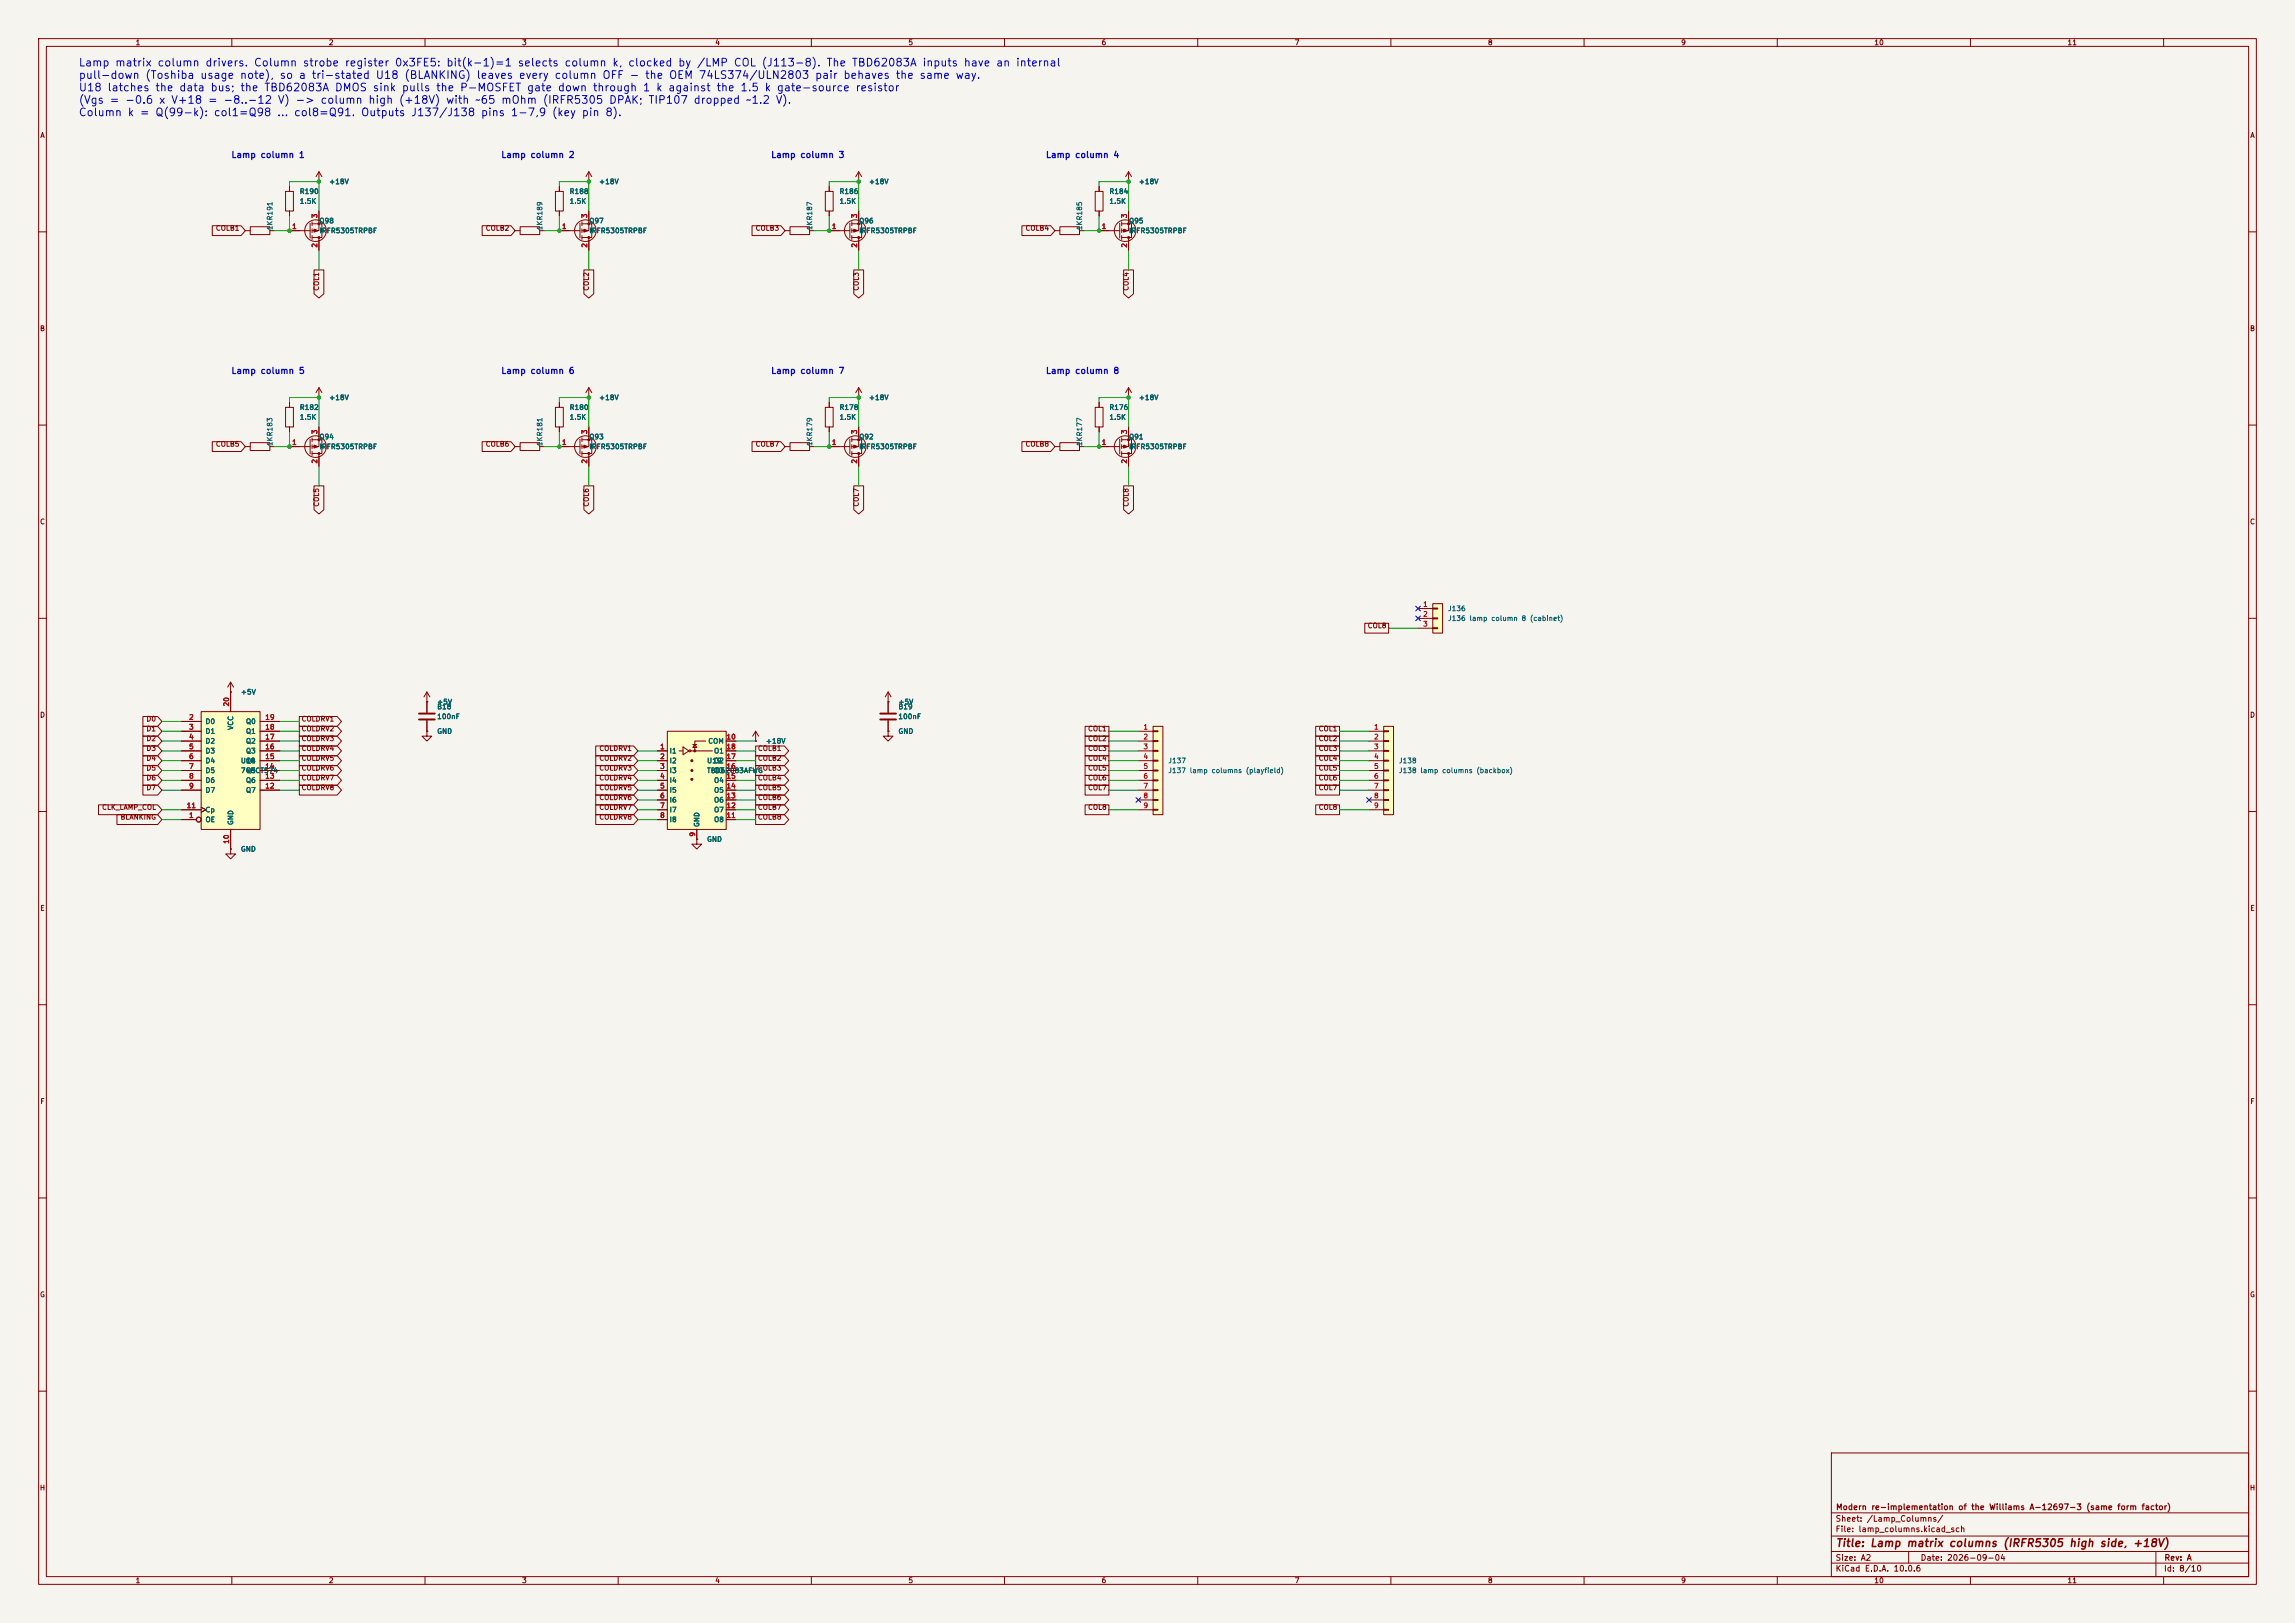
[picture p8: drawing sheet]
<svg xmlns="http://www.w3.org/2000/svg" width="594mm" height="420mm" viewBox="0 0 594 420" stroke-linecap="round" stroke-linejoin="round" font-family="sans-serif">
<defs><g id="words">
<g font-size="2" fill="#0000c2">
<text x="20.2" y="17.7">Lamp matrix column drivers. Column strobe register 0x3FE5: bit(k-1)=1 selects column k, clocked by /LMP COL (J113-8). The TBD62083A inputs have an internal</text>
<text x="20.2" y="20.9">pull-down (Toshiba usage note), so a tri-stated U18 (BLANKING) leaves every column OFF - the OEM 74LS374/ULN2803 pair behaves the same way.</text>
<text x="20.2" y="24.1">U18 latches the data bus; the TBD62083A DMOS sink pulls the P-MOSFET gate down through 1 k against the 1.5 k gate-source resistor</text>
<text x="20.2" y="27.3">(Vgs = -0.6 x V+18 = -8..-12 V) -&gt; column high (+18V) with ~65 mOhm (IRFR5305 DPAK; TIP107 dropped ~1.2 V).</text>
<text x="20.2" y="30.6">Column k = Q(99-k): col1=Q98 ... col8=Q91. Outputs J137/J138 pins 1-7,9 (key pin 8).</text>
</g>
<text font-size="2" fill="#840000" x="475" y="400.8">Title: Lamp matrix columns (IRFR5305 high side, +18V)</text>
<g font-size="1.6" fill="#0000c2">
<text x="59.7" y="41.3">Lamp column 1</text>
<text x="129.6" y="41.3">Lamp column 2</text>
<text x="199.4" y="41.3">Lamp column 3</text>
<text x="270.6" y="41.3">Lamp column 4</text>
<text x="59.7" y="97.1">Lamp column 5</text>
<text x="129.6" y="97.1">Lamp column 6</text>
<text x="199.4" y="97.1">Lamp column 7</text>
<text x="270.6" y="97.1">Lamp column 8</text>
</g>
<g font-size="1.5" fill="#840000">
<text x="475" y="394.1">Sheet: /Lamp_Columns/</text>
<text x="475.1" y="391.1">Modern re-implementation of the Williams A-12697-3 (same form factor)</text>
<text x="475" y="396.8">File: lamp_columns.kicad_sch</text>
<text x="475" y="407">KiCad E.D.A. 10.0.6</text>
<text x="475" y="404.2">Size: A2</text>
<text x="497" y="404.2">Date: 2026-09-04</text>
<text x="560" y="407">Id: 8/10</text>
<text x="560.1" y="404.2">Rev: A</text>
</g>
<g font-size="1.3" fill="#840000">
<text x="35" y="12">1</text>
<text x="85" y="12">2</text>
<text x="135" y="12">3</text>
<text x="185" y="12">4</text>
<text x="235" y="12">5</text>
<text x="285" y="12">6</text>
<text x="335" y="12">7</text>
<text x="385" y="12">8</text>
<text x="435" y="12">9</text>
<text x="485" y="12">10</text>
<text x="535" y="12">11</text>
<text x="10.3" y="36">A</text>
<text x="582.3" y="36">A</text>
<text x="55.7" y="60">COLB1</text>
<text x="125.6" y="60">COLB2</text>
<text x="195.4" y="60">COLB3</text>
<text x="265.3" y="60">COLB4</text>
<text x="82.9" y="75.4" transform="rotate(-90 82.9 75.4)">COL1</text>
<text x="152.7" y="75.4" transform="rotate(-90 152.7 75.4)">COL2</text>
<text x="222.6" y="75.4" transform="rotate(-90 222.6 75.4)">COL3</text>
<text x="292.4" y="75.4" transform="rotate(-90 292.4 75.4)">COL4</text>
<text x="10.2" y="86">B</text>
<text x="582.2" y="86">B</text>
<text x="55.7" y="115.9">COLB5</text>
<text x="125.6" y="115.9">COLB6</text>
<text x="195.4" y="115.9">COLB7</text>
<text x="265.3" y="115.9">COLB8</text>
<text x="82.9" y="131.3" transform="rotate(-90 82.9 131.3)">COL5</text>
<text x="152.7" y="131.3" transform="rotate(-90 152.7 131.3)">COL6</text>
<text x="222.6" y="131.3" transform="rotate(-90 222.6 131.3)">COL7</text>
<text x="292.4" y="131.3" transform="rotate(-90 292.4 131.3)">COL8</text>
<text x="10.2" y="136">C</text>
<text x="582.2" y="136">C</text>
<text x="353.9" y="162.9">COL8</text>
<text x="10.2" y="186">D</text>
<text x="582.2" y="186">D</text>
<text x="37.8" y="187">D0</text>
<text x="37.8" y="189.5">D1</text>
<text x="77.9" y="189.5">COLDRV2</text>
<text x="77.9" y="187">COLDRV1</text>
<text x="281.5" y="189.5">COL1</text>
<text x="341.2" y="189.5">COL1</text>
<text x="37.8" y="192.1">D2</text>
<text x="37.8" y="194.6">D3</text>
<text x="37.8" y="197.2">D4</text>
<text x="77.9" y="197.2">COLDRV5</text>
<text x="77.9" y="194.6">COLDRV4</text>
<text x="77.9" y="192.1">COLDRV3</text>
<text x="155" y="194.6">COLDRV1</text>
<text x="155" y="197.2">COLDRV2</text>
<text x="196" y="194.6">COLB1</text>
<text x="196" y="197.2">COLB2</text>
<text x="281.5" y="192.1">COL2</text>
<text x="281.5" y="194.6">COL3</text>
<text x="281.5" y="197.2">COL4</text>
<text x="341.2" y="192.1">COL2</text>
<text x="341.2" y="194.6">COL3</text>
<text x="341.2" y="197.2">COL4</text>
<text x="37.8" y="199.7">D5</text>
<text x="37.8" y="202.2">D6</text>
<text x="77.9" y="202.2">COLDRV7</text>
<text x="77.9" y="199.7">COLDRV6</text>
<text x="155" y="199.7">COLDRV3</text>
<text x="155" y="202.2">COLDRV4</text>
<text x="196" y="202.2">COLB4</text>
<text x="196" y="199.7">COLB3</text>
<text x="281.5" y="202.2">COL6</text>
<text x="281.5" y="199.7">COL5</text>
<text x="341.2" y="199.7">COL5</text>
<text x="341.2" y="202.2">COL6</text>
<text x="26.3" y="209.9">CLK_LAMP_COL</text>
<text x="37.8" y="204.8">D7</text>
<text x="77.9" y="204.8">COLDRV8</text>
<text x="155" y="204.8">COLDRV5</text>
<text x="155" y="207.3">COLDRV6</text>
<text x="155" y="209.9">COLDRV7</text>
<text x="196" y="204.8">COLB5</text>
<text x="196" y="207.3">COLB6</text>
<text x="196" y="209.9">COLB7</text>
<text x="281.5" y="209.9">COL8</text>
<text x="281.5" y="204.8">COL7</text>
<text x="341.2" y="204.8">COL7</text>
<text x="341.2" y="209.9">COL8</text>
<text x="31.1" y="212.4">BLANKING</text>
<text x="155" y="212.4">COLDRV8</text>
<text x="196" y="212.4">COLB8</text>
<text x="10.3" y="236">E</text>
<text x="582.3" y="236">E</text>
<text x="10.3" y="286">F</text>
<text x="582.3" y="286">F</text>
<text x="10.2" y="336">G</text>
<text x="582.2" y="336">G</text>
<text x="10.2" y="386">H</text>
<text x="582.2" y="386">H</text>
<text x="35" y="410">1</text>
<text x="85" y="410">2</text>
<text x="135" y="410">3</text>
<text x="185" y="410">4</text>
<text x="235" y="410">5</text>
<text x="285" y="410">6</text>
<text x="335" y="410">7</text>
<text x="385" y="410">8</text>
<text x="435" y="410">9</text>
<text x="485" y="410">10</text>
<text x="535" y="410">11</text>
</g>
<g font-size="1.3" fill="#006464">
<text x="85.1" y="48">+18V</text>
<text x="154.9" y="48">+18V</text>
<text x="224.8" y="48">+18V</text>
<text x="294.6" y="48">+18V</text>
<text x="77.5" y="50.5">R190</text>
<text x="77.5" y="53">1.5K</text>
<text x="147.3" y="50.5">R188</text>
<text x="147.3" y="53">1.5K</text>
<text x="217.2" y="50.5">R186</text>
<text x="217.2" y="53">1.5K</text>
<text x="287" y="50.5">R184</text>
<text x="287" y="53">1.5K</text>
<text x="70.8" y="59.7" transform="rotate(-90 70.8 59.7)">1KR191</text>
<text x="82.5" y="58.1">Q98</text>
<text x="140.7" y="59.7" transform="rotate(-90 140.7 59.7)">1KR189</text>
<text x="152.4" y="58.1">Q97</text>
<text x="210.5" y="59.7" transform="rotate(-90 210.5 59.7)">1KR187</text>
<text x="222.2" y="58.1">Q96</text>
<text x="280.4" y="59.7" transform="rotate(-90 280.4 59.7)">1KR185</text>
<text x="292.1" y="58.1">Q95</text>
<text x="82.5" y="60.7">IRFR5305TRPBF</text>
<text x="152.4" y="60.7">IRFR5305TRPBF</text>
<text x="222.2" y="60.7">IRFR5305TRPBF</text>
<text x="292.1" y="60.7">IRFR5305TRPBF</text>
<text x="77.5" y="106.4">R182</text>
<text x="85.1" y="103.8">+18V</text>
<text x="147.3" y="106.4">R180</text>
<text x="154.9" y="103.8">+18V</text>
<text x="217.2" y="106.4">R178</text>
<text x="224.8" y="103.8">+18V</text>
<text x="287" y="106.4">R176</text>
<text x="294.6" y="103.8">+18V</text>
<text x="77.5" y="108.9">1.5K</text>
<text x="82.5" y="114">Q94</text>
<text x="147.3" y="108.9">1.5K</text>
<text x="152.4" y="114">Q93</text>
<text x="217.2" y="108.9">1.5K</text>
<text x="222.2" y="114">Q92</text>
<text x="287" y="108.9">1.5K</text>
<text x="292.1" y="114">Q91</text>
<text x="70.8" y="115.6" transform="rotate(-90 70.8 115.6)">1KR183</text>
<text x="82.5" y="116.5">IRFR5305TRPBF</text>
<text x="140.7" y="115.6" transform="rotate(-90 140.7 115.6)">1KR181</text>
<text x="152.4" y="116.5">IRFR5305TRPBF</text>
<text x="210.5" y="115.6" transform="rotate(-90 210.5 115.6)">1KR179</text>
<text x="222.2" y="116.5">IRFR5305TRPBF</text>
<text x="280.4" y="115.6" transform="rotate(-90 280.4 115.6)">1KR177</text>
<text x="292.1" y="116.5">IRFR5305TRPBF</text>
<text x="374.6" y="158.4">J136</text>
<text x="374.6" y="161">J136 lamp column 8 (cabinet)</text>
<text x="62.2" y="180">+5V</text>
<text x="113" y="182.6">+5V</text>
<text x="113" y="183.8">B18</text>
<text x="232.4" y="183.8">B19</text>
<text x="232.4" y="182.6">+5V</text>
<text x="53.1" y="187.7">D0</text>
<text x="53.1" y="190.2">D1</text>
<text x="60.7" y="189" transform="rotate(-90 60.7 189)">VCC</text>
<text x="63.5" y="190.2">Q1</text>
<text x="63.5" y="187.7">Q0</text>
<text x="113" y="186.4">100nF</text>
<text x="113" y="190.2">GND</text>
<text x="232.4" y="190.2">GND</text>
<text x="232.4" y="186.4">100nF</text>
<text x="53.1" y="192.7">D2</text>
<text x="53.1" y="195.3">D3</text>
<text x="53.1" y="197.8">D4</text>
<text x="62.2" y="197.8">U18</text>
<text x="63.5" y="197.8">Q4</text>
<text x="63.5" y="195.3">Q3</text>
<text x="63.5" y="192.7">Q2</text>
<text x="173.2" y="195.3">I1</text>
<text x="173.2" y="197.8">I2</text>
<text x="182.9" y="197.8">U19</text>
<text x="183.2" y="192.7">COM</text>
<text x="184.7" y="197.8">O2</text>
<text x="184.7" y="195.3">O1</text>
<text x="198.1" y="192.7">+18V</text>
<text x="302.2" y="197.8">J137</text>
<text x="361.9" y="197.8">J138</text>
<text x="53.1" y="200.4">D5</text>
<text x="53.1" y="202.9">D6</text>
<text x="62.2" y="200.4">74HCT574</text>
<text x="63.5" y="202.9">Q6</text>
<text x="63.5" y="200.4">Q5</text>
<text x="173.2" y="200.4">I3</text>
<text x="173.2" y="202.9">I4</text>
<text x="182.9" y="200.4">TBD62083AFWG</text>
<text x="184.7" y="202.9">O4</text>
<text x="184.7" y="200.4">O3</text>
<text x="302.2" y="200.4">J137 lamp columns (playfield)</text>
<text x="361.9" y="200.4">J138 lamp columns (backbox)</text>
<text x="53.1" y="205.4">D7</text>
<text x="63.5" y="205.4">Q7</text>
<text x="173.2" y="205.4">I5</text>
<text x="173.2" y="208">I6</text>
<text x="184.7" y="208">O6</text>
<text x="184.7" y="205.4">O5</text>
<text x="53.1" y="213.1">OE</text>
<text x="53.1" y="210.5">Cp</text>
<text x="60.7" y="213.6" transform="rotate(-90 60.7 213.6)">GND</text>
<text x="173.2" y="210.5">I7</text>
<text x="173.2" y="213.1">I8</text>
<text x="181.3" y="214.1" transform="rotate(-90 181.3 214.1)">GND</text>
<text x="184.7" y="213.1">O8</text>
<text x="184.7" y="210.5">O7</text>
<text x="62.2" y="220.7">GND</text>
<text x="182.9" y="218.1">GND</text>
</g>
<g font-size="1.3" fill="#a90000">
<text x="75.5" y="59.6">1</text>
<text x="82.4" y="56.6" transform="rotate(-90 82.4 56.6)">3</text>
<text x="145.3" y="59.6">1</text>
<text x="152.3" y="56.6" transform="rotate(-90 152.3 56.6)">3</text>
<text x="215.2" y="59.6">1</text>
<text x="222.1" y="56.6" transform="rotate(-90 222.1 56.6)">3</text>
<text x="285" y="59.6">1</text>
<text x="292" y="56.6" transform="rotate(-90 292 56.6)">3</text>
<text x="82.4" y="64.2" transform="rotate(-90 82.4 64.2)">2</text>
<text x="152.3" y="64.2" transform="rotate(-90 152.3 64.2)">2</text>
<text x="222.1" y="64.2" transform="rotate(-90 222.1 64.2)">2</text>
<text x="292" y="64.2" transform="rotate(-90 292 64.2)">2</text>
<text x="82.4" y="112.5" transform="rotate(-90 82.4 112.5)">3</text>
<text x="152.3" y="112.5" transform="rotate(-90 152.3 112.5)">3</text>
<text x="222.1" y="112.5" transform="rotate(-90 222.1 112.5)">3</text>
<text x="292" y="112.5" transform="rotate(-90 292 112.5)">3</text>
<text x="75.5" y="115.4">1</text>
<text x="145.3" y="115.4">1</text>
<text x="215.2" y="115.4">1</text>
<text x="285" y="115.4">1</text>
<text x="82.4" y="120.1" transform="rotate(-90 82.4 120.1)">2</text>
<text x="152.3" y="120.1" transform="rotate(-90 152.3 120.1)">2</text>
<text x="222.1" y="120.1" transform="rotate(-90 222.1 120.1)">2</text>
<text x="292" y="120.1" transform="rotate(-90 292 120.1)">2</text>
<text x="368.2" y="157.3">1</text>
<text x="368.2" y="159.9">2</text>
<text x="368.2" y="162.4">3</text>
<text x="59.6" y="182.9" transform="rotate(-90 59.6 182.9)">20</text>
<text x="48.8" y="186.6">2</text>
<text x="48.8" y="189.1">3</text>
<text x="48.8" y="191.6">4</text>
<text x="68.5" y="191.6">17</text>
<text x="68.5" y="189.1">18</text>
<text x="68.5" y="186.6">19</text>
<text x="187.9" y="191.6">10</text>
<text x="295.8" y="189.1">1</text>
<text x="295.8" y="191.6">2</text>
<text x="355.5" y="189.1">1</text>
<text x="355.5" y="191.6">2</text>
<text x="48.8" y="194.2">5</text>
<text x="48.8" y="196.7">6</text>
<text x="68.5" y="196.7">15</text>
<text x="68.5" y="194.2">16</text>
<text x="170.7" y="194.2">1</text>
<text x="170.7" y="196.7">2</text>
<text x="187.9" y="196.7">17</text>
<text x="187.9" y="194.2">18</text>
<text x="295.8" y="194.2">3</text>
<text x="295.8" y="196.7">4</text>
<text x="355.5" y="194.2">3</text>
<text x="355.5" y="196.7">4</text>
<text x="48.8" y="199.3">7</text>
<text x="48.8" y="201.8">8</text>
<text x="68.5" y="201.8">13</text>
<text x="68.5" y="199.3">14</text>
<text x="170.7" y="199.3">3</text>
<text x="170.7" y="201.8">4</text>
<text x="187.9" y="201.8">15</text>
<text x="187.9" y="199.3">16</text>
<text x="295.8" y="199.3">5</text>
<text x="295.8" y="201.8">6</text>
<text x="355.5" y="199.3">5</text>
<text x="355.5" y="201.8">6</text>
<text x="48.2" y="209.4">11</text>
<text x="48.8" y="204.3">9</text>
<text x="68.5" y="204.3">12</text>
<text x="170.7" y="204.3">5</text>
<text x="170.7" y="206.9">6</text>
<text x="170.7" y="209.4">7</text>
<text x="187.9" y="209.4">12</text>
<text x="187.9" y="206.9">13</text>
<text x="187.9" y="204.3">14</text>
<text x="295.8" y="204.3">7</text>
<text x="295.8" y="206.9">8</text>
<text x="295.8" y="209.4">9</text>
<text x="355.5" y="204.3">7</text>
<text x="355.5" y="206.9">8</text>
<text x="355.5" y="209.4">9</text>
<text x="48.8" y="212">1</text>
<text x="170.7" y="212">8</text>
<text x="187.9" y="212">11</text>
<text x="59.6" y="218.5" transform="rotate(-90 59.6 218.5)">10</text>
<text x="180.2" y="216.6" transform="rotate(-90 180.2 216.6)">9</text>
</g>
</g></defs>
<path d="M0 0h594v420h-594z" fill="#f5f4ef" stroke="#f5f4ef" stroke-width=".26"/>
<g fill="none" stroke="#840000" stroke-width=".26">
<path d="M10 10h574v400h-574zM12 12h570v396h-570zM60 10v2M110 10v2M160 10v2M210 10v2M260 10v2M310 10v2M360 10v2M410 10v2M460 10v2M510 10v2"/>
<path d="M560 10v2M63.5 59.7h1.3M64.8 58.7h5v2h-5zM69.8 59.7h1.3M74.9 59.7h5.4M80.3 57.8v3.8M80.8 57.9h2.5v3.6h-2.5M80.8 57.4v1M80.8 59.2v1M82.5 47h.1M82.5 54.6v5.1h-1.7M82.5 44.5l-.7 1.2"/>
<path d="M82.5 44.5l.8 1.2M82.5 44.5v2.5M82.9 59.3h.8M83.3 59.3l.4 .6h-.8zM133.3 59.7h1.3M134.6 58.7h5.1v2h-5.1zM139.7 59.7h1.3M143.8 49.5h2v5.1h-2zM144.8 59.7h5.3M144.8 48.3v1.2M144.8 54.6v1.3M150.1 57.8v3.8"/>
<path d="M150.6 57.9h2.6v3.6h-2.6M150.6 57.4v1M150.6 59.2v1M152.4 47h.1M152.4 54.6v5.1h-1.8M152.4 44.5v2.5M152.4 44.5l-.8 1.2M152.4 44.5l.8 1.2M152.8 59.3h.7M153.2 59.3l.3 .6h-.7zM203.2 59.7h1.3M204.5 58.7h5v2h-5z"/>
<path d="M209.5 59.7h1.3M213.6 49.5h2v5.1h-2zM214.6 59.7h5.4M214.6 48.3v1.2M214.6 54.6v1.3M220 57.8v3.8M220.5 57.9h2.5v3.6h-2.5M220.5 57.4v1M220.5 59.2v1M222.2 54.6v5.1h-1.7M222.2 47h.1M222.2 44.5v2.5"/>
<path d="M222.2 44.5l-.7 1.2M222.2 44.5l.8 1.2M222.6 59.3h.8M223 59.3l.4 .6h-.8zM273 59.7h1.3M274.3 58.7h5.1v2h-5.1zM279.4 59.7h1.3M10 60h2M80.8 61v1M82.5 61.5v3.3M150.6 61v1M152.4 61.5v3.3"/>
<path d="M220.5 61v1M222.2 61.5v3.3M582 60h2M10 110h2M63.5 115.6h1.3M64.8 114.6h5v2h-5zM69.8 115.6h1.3M73.9 105.4h2v5.1h-2zM74.9 115.6h5.4M74.9 104.1v1.3M74.9 110.5v1.3M80.3 113.7v3.8"/>
<path d="M80.8 113.8h2.5v3.5h-2.5M80.8 113.3v1M80.8 115.1v1M80.8 116.8v1.1M82.5 102.9h.1M82.5 110.5v5.1h-1.7M82.5 100.3v2.6M82.5 117.3v3.4M82.5 100.3l-.7 1.3M82.5 100.3l.8 1.3M82.9 115.2h.8M83.3 115.2l.4 .6h-.8z"/>
<path d="M133.3 115.6h1.3M134.6 114.6h5.1v2h-5.1zM139.7 115.6h1.3M143.8 105.4h2v5.1h-2zM144.8 115.6h5.3M144.8 104.1v1.3M144.8 110.5v1.3M150.1 113.7v3.8M150.6 113.8h2.6v3.5h-2.6M150.6 113.3v1M150.6 115.1v1M150.6 116.8v1.1"/>
<path d="M152.4 102.9h.1M152.4 110.5v5.1h-1.8M152.4 100.3l-.8 1.3M152.4 100.3l.8 1.3M152.4 100.3v2.6M152.4 117.3v3.4M152.8 115.2h.7M153.2 115.2l.3 .6h-.7zM203.2 115.6h1.3M204.5 114.6h5v2h-5zM209.5 115.6h1.3M213.6 105.4h2v5.1h-2z"/>
<path d="M214.6 115.6h5.4M214.6 104.1v1.3M214.6 110.5v1.3M220 113.7v3.8M220.5 113.8h2.5v3.5h-2.5M220.5 113.3v1M220.5 115.1v1M220.5 116.8v1.1M222.2 110.5v5.1h-1.7M222.2 102.9h.1M222.2 100.3v2.6M222.2 117.3v3.4"/>
<path d="M222.2 100.3l-.7 1.3M222.2 100.3l.8 1.3M222.6 115.2h.8M223 115.2l.4 .6h-.8zM273 115.6h1.3M274.3 114.6h5.1v2h-5.1zM279.4 115.6h1.3M283.5 105.4h2v5.1h-2zM284.5 115.6h5.3M284.5 104.1v1.3M284.5 110.5v1.3M289.8 113.7v3.8"/>
<path d="M290.3 113.8h2.6v3.5h-2.6M290.3 113.3v1M290.3 115.1v1M290.3 116.8v1.1M292.1 102.9h.1M292.1 110.5v5.1h-1.8M292.1 100.3l-.8 1.3M292.1 100.3l.8 1.3M292.1 100.3v2.6M292.1 117.3v3.4M292.5 115.2h.7M292.9 115.2l.3 .6h-.7z"/>
<path d="M582 110h2M10 160h2M110.5 179.1l-.8 1.2M110.5 179.1l.8 1.2M110.5 179.1v2.5M229.9 179.1v5.3M229.9 179.1l-.8 1.2M229.9 179.1l.7 1.2M582 160h2M110.5 181.6h.1M195.6 191.8h.1M195.6 189.2l-.8 1.3"/>
<path d="M195.6 189.2l.7 1.3M195.6 189.2v2.6M229.9 189.2v1.3h1.2l-1.2 1.3-1.3-1.3h1.3M229.9 189.2h.1M229.9 181.6h.1M229.9 186.4v2.8M10 210h2M582 210h2M10 260h2M582 260h2M10 310h2M582 310h2"/>
<path d="M10 360h2M474 376h108v32h-108zM582 360h2M474 397.5h108M474 391.5h108M60 408v2M110 408v2M160 408v2M210 408v2M260 408v2M310 408v2M360 408v2"/>
<path d="M410 408v2M460 408v2M474 404.5h108M474 401.5h108M494 401.5v3M510 408v2M558 401.5v6.5M560 408v2"/>
<circle cx="81.7" cy="59.7" r="2.79"/>
<circle cx="151.5" cy="59.7" r="2.79"/>
<circle cx="221.4" cy="59.7" r="2.79"/>
<circle cx="81.7" cy="115.6" r="2.79"/>
<circle cx="151.5" cy="115.6" r="2.79"/>
<circle cx="221.4" cy="115.6" r="2.79"/>
<circle cx="291.2" cy="115.6" r="2.79"/>
</g>
<g fill="#840000" stroke="#840000" stroke-width=".26">
<path d="M221 59.3l1 .4-1 .4z"/>
<path d="M81.3 59.3l1 .4-1 .4z"/>
<path d="M221 115.2l1 .4-1 .4z"/>
<path d="M151.1 59.3l1 .4-1 .4z"/>
<path d="M151.1 115.2l1 .4-1 .4z"/>
<path d="M81.3 115.2l1 .4-1 .4z"/>
<path d="M290.8 115.2l1 .4-1 .4z"/>
<circle cx="222.2" cy="61.5" r=".25"/>
<circle cx="222.2" cy="57.9" r=".25"/>
<circle cx="82.5" cy="61.5" r=".25"/>
<circle cx="82.5" cy="57.9" r=".25"/>
<circle cx="222.2" cy="117.3" r=".25"/>
<circle cx="222.2" cy="113.8" r=".25"/>
<circle cx="152.4" cy="61.5" r=".25"/>
<circle cx="152.4" cy="57.9" r=".25"/>
<circle cx="152.4" cy="117.3" r=".25"/>
<circle cx="152.4" cy="113.8" r=".25"/>
<circle cx="82.5" cy="117.3" r=".25"/>
<circle cx="82.5" cy="113.8" r=".25"/>
<circle cx="292.1" cy="117.3" r=".25"/>
<circle cx="292.1" cy="113.8" r=".25"/>
</g>
<path d="M227.8 184.7h4.1M227.8 186.2h4.1" fill="none" stroke="#840000" stroke-width=".51"/>
<path d="M370.8 156.2h2.6v7.6h-2.6z" fill="#ffffc2"/>
<g fill="none" stroke="#840000" stroke-width=".26">
<path d="M284.5 59.7h5.3M289.8 57.8v3.8M290.3 57.9h2.6v3.6h-2.6M290.3 57.4v1M290.3 59.2v1M292.1 54.6v5.1h-1.8M292.5 59.3h.7M292.9 59.3l.3 .6h-.7zM290.3 61v1M292.1 61.5v3.3M367 157.5h3.8M370.8 156.2h2.6v7.6h-2.6z"/>
<path d="M370.8 157.4h1.3v.2h-1.3zM370.8 159.9h1.3v.2h-1.3zM59.7 179.1h.1M59.7 176.5l-.8 1.3M59.7 176.5l.8 1.3M59.7 176.5v2.6M367 160h3.8M367 162.6h3.8M370.8 162.4h1.3v.3h-1.3zM59.7 219.7v1.3h1.3l-1.3 1.3-1.3-1.3h1.3M59.7 219.7h.1"/>
<circle cx="291.2" cy="59.7" r="2.79"/>
</g>
<g fill="#840000" stroke="#840000" stroke-width=".26">
<path d="M290.8 59.3l1 .4-1 .4z"/>
<circle cx="292.1" cy="61.5" r=".25"/>
<circle cx="292.1" cy="57.9" r=".25"/>
</g>
<path d="M52.1 184.2h15.2v30.4h-15.2z" fill="#ffffc2"/>
<g fill="none" stroke="#840000" stroke-width=".26">
<path d="M283.5 49.5h2v5.1h-2zM284.5 48.3v1.2M284.5 54.6v1.3M292.1 47h.1M292.1 44.5l-.8 1.2M292.1 44.5l.8 1.2M292.1 44.5v2.5M59.7 179.1v5.1M47 186.7h5.1M47 189.2h5.1M47 191.8h5.1M47 194.3h5.1"/>
<path d="M47 196.9h5.1M47 199.4h5.1M52.1 184.2h15.2v30.4h-15.2zM67.3 186.7h5.1M67.3 189.2h5.1M67.3 191.8h5.1M67.3 194.3h5.1M67.3 196.9h5.1M67.3 199.4h5.1M47 212.1h3.8M47 201.9h5.1M47 204.5h5.1"/>
<path d="M47 209.6h5.1M52.1 208.9l1.2 .7-1.2 .6M59.7 214.6v5.1M67.3 201.9h5.1M67.3 204.5h5.1"/>
<circle cx="51.4" cy="212.1" r=".63"/>
</g>
<path d="M298.4 188h2.6v22.8h-2.6z" fill="#ffffc2"/>
<g fill="none" stroke="#840000" stroke-width=".26">
<path d="M73.9 49.5h2v5.1h-2zM74.9 48.3v1.2M74.9 54.6v1.3M294.6 189.2h3.8M294.6 191.8h3.8M294.6 194.3h3.8M294.6 196.9h3.8M294.6 199.4h3.8M298.4 188h2.6v22.8h-2.6zM298.4 189.1h1.3v.3h-1.3zM298.4 191.6h1.3v.3h-1.3zM298.4 194.2h1.3v.2h-1.3z"/>
<path d="M298.4 196.7h1.3v.3h-1.3zM298.4 199.3h1.3v.2h-1.3zM180.3 217.2v1.2h1.3l-1.3 1.3-1.2-1.3h1.2M180.3 217.2h.1M294.6 201.9h3.8M294.6 204.5h3.8M294.6 207h3.8M294.6 209.6h3.8M298.4 201.8h1.3v.3h-1.3zM298.4 204.3h1.3v.3h-1.3zM298.4 206.9h1.3v.2h-1.3zM298.4 209.4h1.3v.3h-1.3z"/>
</g>
<path d="M172.7 189.2h15.3v25.4h-15.3z" fill="#ffffc2"/>
<g fill="none" stroke="#840000" stroke-width=".26">
<path d="M110.5 181.6v2.8M110.5 186.4v2.8M170.2 194.3h2.5M170.2 196.9h2.5M170.2 199.4h2.5M172.7 189.2h15.3v25.4h-15.3zM175.8 194.3h1M176.8 193.3l1.5 1-1.5 1zM178.8 194.3h5.6M179.3 192.7h1M179.8 192.7l.5 .7h-1zM182.6 191.8h-2.8v2.5"/>
<path d="M188 194.3h2.5M188 196.9h2.5M188 199.4h2.5M188 191.8h2.5M170.2 201.9h2.5M170.2 204.5h2.5M170.2 207h2.5M170.2 209.6h2.5M170.2 212.1h2.5M180.3 214.6v2.6M188 201.9h2.5M188 204.5h2.5"/>
<path d="M188 207h2.5M188 209.6h2.5M188 212.1h2.5"/>
<circle cx="178.6" cy="194.3" r=".25"/>
</g>
<g fill="#840000" stroke="#840000" stroke-width=".26">
<circle cx="179.1" cy="196.8" r=".25"/>
<circle cx="179.1" cy="199.4" r=".25"/>
<circle cx="179.1" cy="201.7" r=".25"/>
<circle cx="179.8" cy="194.3" r=".25"/>
</g>
<path d="M108.5 184.7h4M108.5 186.2h4" fill="none" stroke="#840000" stroke-width=".51"/>
<path d="M358.1 188h2.6v22.8h-2.6z" fill="#ffffc2"/>
<g fill="none" stroke="#840000" stroke-width=".26">
<path d="M54.9 58.4h7.5l1.1 1.3-1.1 1.3h-7.5zM74.9 59.7h2.6M74.9 48.3v1.2M74.9 54.6v1.3M82.5 47h.1M82.5 54.6v2.6M124.8 58.4h7.4l1.1 1.3-1.1 1.3h-7.4zM144.8 59.7h2.5M144.8 48.3v1.2M144.8 54.6v1.3M152.4 47h.1M152.4 54.6v2.6"/>
<path d="M194.6 58.4h7.5l1.1 1.3-1.1 1.3h-7.5zM214.6 59.7h2.6M214.6 48.3v1.2M214.6 54.6v1.3M222.2 47h.1M222.2 54.6v2.6M264.5 58.4h7.4l1.1 1.3-1.1 1.3h-7.4zM284.5 59.7h2.5M284.5 48.3v1.2M284.5 54.6v1.3M292.1 47h.1M292.1 54.6v2.6"/>
<path d="M81.3 69.9h2.5v6.1l-1.3 1.1-1.2-1.1zM82.5 62.2v2.6M151.1 69.9h2.6v6.1l-1.3 1.1-1.3-1.1zM152.4 62.2v2.6M221 69.9h2.5v6.1l-1.3 1.1-1.2-1.1zM222.2 62.2v2.6M290.8 69.9h2.6v6.1l-1.3 1.1-1.3-1.1zM292.1 62.2v2.6M54.9 114.3h7.5l1.1 1.3-1.1 1.2h-7.5zM74.9 115.6h2.6M74.9 104.1v1.3M74.9 110.5v1.3"/>
<path d="M82.5 102.9h.1M82.5 110.5v2.5M82.5 118.1v2.6M124.8 114.3h7.4l1.1 1.3-1.1 1.2h-7.4zM144.8 115.6h2.5M144.8 104.1v1.3M144.8 110.5v1.3M152.4 102.9h.1M152.4 110.5v2.5M152.4 118.1v2.6M194.6 114.3h7.5l1.1 1.3-1.1 1.2h-7.5zM214.6 115.6h2.6"/>
<path d="M214.6 104.1v1.3M214.6 110.5v1.3M222.2 102.9h.1M222.2 110.5v2.5M222.2 118.1v2.6M264.5 114.3h7.4l1.1 1.3-1.1 1.2h-7.4zM284.5 115.6h2.5M284.5 104.1v1.3M284.5 110.5v1.3M292.1 102.9h.1M292.1 110.5v2.5M292.1 118.1v2.6"/>
<path d="M81.3 125.7h2.5v6.2l-1.3 1.1-1.2-1.1zM151.1 125.7h2.6v6.2l-1.3 1.1-1.3-1.1zM221 125.7h2.5v6.2l-1.3 1.1-1.2-1.1zM290.8 125.7h2.6v6.2l-1.3 1.1-1.3-1.1zM59.7 179.1h.1M59.7 179.1v5.1M353.2 161.3h6.2v2.5h-6.2zM37 185.4h3.8l1.1 1.3-1.1 1.3h-3.8zM37 188h3.8l1.1 1.2-1.1 1.3h-3.8zM37 190.5h3.8l1.1 1.3-1.1 1.2h-3.8zM37 193h3.8l1.1 1.3-1.1 1.3h-3.8zM37 195.6h3.8l1.1 1.3-1.1 1.2h-3.8z"/>
<path d="M37 198.1h3.8l1.1 1.3-1.1 1.3h-3.8zM47 189.2h5.1M47 191.8h5.1M47 194.3h5.1M47 196.9h5.1M47 199.4h5.1M47 186.7h5.1M67.3 189.2h5.1M67.3 191.8h5.1M67.3 194.3h5.1M67.3 196.9h5.1M67.3 199.4h5.1"/>
<path d="M67.3 186.7h5.1M77.5 198.1h9.8l1.1 1.3-1.1 1.3h-9.8zM77.5 195.6h9.8l1.1 1.3-1.1 1.2h-9.8zM77.5 193h9.8l1.1 1.3-1.1 1.3h-9.8zM77.5 190.5h9.8l1.1 1.3-1.1 1.2h-9.8zM77.5 188h9.8l1.1 1.2-1.1 1.3h-9.8zM77.5 185.4h9.8l1.1 1.3-1.1 1.3h-9.8zM110.5 189.2v1.3h1.3l-1.3 1.3-1.3-1.3h1.3M110.5 189.2h.1M110.5 181.6h.1M110.5 181.6v2.8M110.5 186.4v2.8"/>
<path d="M154.2 198.1h9.8l1.1 1.3-1.1 1.3h-9.8zM154.2 193h9.8l1.1 1.3-1.1 1.3h-9.8zM154.2 195.6h9.8l1.1 1.3-1.1 1.2h-9.8zM170.2 194.3h2.5M170.2 196.9h2.5M170.2 199.4h2.5M188 191.8h2.5M188 194.3h2.5M188 196.9h2.5M188 199.4h2.5M195.6 193h7.4l1.1 1.3-1.1 1.3h-7.4zM195.6 195.6h7.4l1.1 1.3-1.1 1.2h-7.4z"/>
<path d="M195.6 198.1h7.4l1.1 1.3-1.1 1.3h-7.4zM195.6 191.8h.1M229.9 181.6h.1M229.9 189.2h.1M229.9 181.6v2.8M229.9 186.4v2.8M280.8 188h6.2v2.5h-6.2zM280.8 190.5h6.2v2.5h-6.2zM280.8 193h6.2v2.6h-6.2zM280.8 195.6h6.2v2.5h-6.2zM280.8 198.1h6.2v2.6h-6.2zM340.5 188h6.2v2.5h-6.2z"/>
<path d="M340.5 190.5h6.2v2.5h-6.2zM340.5 193h6.2v2.6h-6.2zM340.5 195.6h6.2v2.5h-6.2zM340.5 198.1h6.2v2.6h-6.2zM354.3 189.2h3.8M354.3 191.8h3.8M354.3 194.3h3.8M354.3 196.9h3.8M354.3 199.4h3.8M358.1 188h2.6v22.8h-2.6zM358.1 189.1h1.3v.3h-1.3zM358.1 191.6h1.3v.3h-1.3z"/>
<path d="M358.1 194.2h1.3v.2h-1.3zM358.1 196.7h1.3v.3h-1.3zM358.1 199.3h1.3v.2h-1.3zM25.5 208.3h15.3l1.1 1.3-1.1 1.2h-15.3zM30.3 210.8h10.5l1.1 1.3-1.1 1.3h-10.5zM37 200.7h3.8l1.1 1.2-1.1 1.3h-3.8zM37 203.2h3.8l1.1 1.3-1.1 1.2h-3.8zM47 201.9h5.1M47 204.5h5.1M47 209.6h5.1M47 212.1h3.8M52.1 208.9l1.2 .7-1.2 .6"/>
<path d="M59.7 219.7h.1M59.7 214.6v5.1M67.3 201.9h5.1M67.3 204.5h5.1M77.5 203.2h9.8l1.1 1.3-1.1 1.2h-9.8zM77.5 200.7h9.8l1.1 1.2-1.1 1.3h-9.8zM154.2 200.7h9.8l1.1 1.2-1.1 1.3h-9.8zM154.2 203.2h9.8l1.1 1.3-1.1 1.2h-9.8zM154.2 205.7h9.8l1.1 1.3-1.1 1.3h-9.8zM154.2 208.3h9.8l1.1 1.3-1.1 1.2h-9.8zM154.2 210.8h9.8l1.1 1.3-1.1 1.3h-9.8zM170.2 201.9h2.5"/>
<path d="M170.2 204.5h2.5M170.2 207h2.5M170.2 209.6h2.5M170.2 212.1h2.5M180.3 217.2h.1M180.3 214.6v2.6M188 201.9h2.5M188 204.5h2.5M188 207h2.5M188 209.6h2.5M188 212.1h2.5M195.6 200.7h7.4l1.1 1.2-1.1 1.3h-7.4z"/>
<path d="M195.6 203.2h7.4l1.1 1.3-1.1 1.2h-7.4zM195.6 205.7h7.4l1.1 1.3-1.1 1.3h-7.4zM195.6 208.3h7.4l1.1 1.3-1.1 1.2h-7.4zM195.6 210.8h7.4l1.1 1.3-1.1 1.3h-7.4zM280.8 200.7h6.2v2.5h-6.2zM280.8 208.3h6.2v2.5h-6.2zM280.8 203.2h6.2v2.5h-6.2zM340.5 200.7h6.2v2.5h-6.2zM340.5 203.2h6.2v2.5h-6.2zM340.5 208.3h6.2v2.5h-6.2zM354.3 201.9h3.8M354.3 204.5h3.8"/>
<path d="M354.3 207h3.8M354.3 209.6h3.8M358.1 201.8h1.3v.3h-1.3zM358.1 204.3h1.3v.3h-1.3zM358.1 206.9h1.3v.2h-1.3zM358.1 209.4h1.3v.3h-1.3z"/>
<circle cx="51.4" cy="212.1" r=".63"/>
</g>
<g fill="none" stroke="#009600" stroke-width=".26">
<path d="M74.9 55.9v3.8h-3.8M74.9 48.3v-1.3h7.6v7.6M144.8 55.9v3.8h-3.8M144.8 48.3v-1.3h7.6v7.6M214.6 48.3v-1.3h7.6v7.6M214.6 55.9v3.8h-3.8M284.5 55.9v3.8h-3.8M284.5 48.3v-1.3h7.6v7.6M82.5 64.8v5.1M152.4 64.8v5.1M222.2 64.8v5.1M292.1 64.8v5.1"/>
<path d="M74.9 104.1v-1.2h7.6v7.6M74.9 111.8v3.8h-3.8M144.8 104.1v-1.2h7.6v7.6M144.8 111.8v3.8h-3.8M214.6 104.1v-1.2h7.6v7.6M214.6 111.8v3.8h-3.8M284.5 104.1v-1.2h7.6v7.6M284.5 111.8v3.8h-3.8M82.5 120.7v5M152.4 120.7v5M222.2 120.7v5M292.1 120.7v5"/>
<path d="M359.4 162.6h7.6M41.9 191.8h5.1M41.9 199.4h5.1M41.9 196.9h5.1M41.9 194.3h5.1M41.9 186.7h5.1M41.9 189.2h5.1M72.4 191.8h5.1M72.4 199.4h5.1M72.4 196.9h5.1M72.4 194.3h5.1M72.4 186.7h5.1"/>
<path d="M72.4 189.2h5.1M165.1 199.4h5.1M165.1 196.9h5.1M165.1 194.3h5.1M190.5 191.8h5.1M190.5 199.4h5.1M190.5 196.9h5.1M190.5 194.3h5.1M287 191.8h7.6M287 199.4h7.6M287 196.9h7.6M287 194.3h7.6"/>
<path d="M287 189.2h7.6M346.7 191.8h7.6M346.7 199.4h7.6M346.7 196.9h7.6M346.7 194.3h7.6M346.7 189.2h7.6M41.9 212.1h5.1M41.9 209.6h5.1M41.9 204.5h5.1M41.9 201.9h5.1M72.4 204.5h5.1M72.4 201.9h5.1"/>
<path d="M165.1 212.1h5.1M165.1 209.6h5.1M165.1 207h5.1M165.1 204.5h5.1M165.1 201.9h5.1M190.5 212.1h5.1M190.5 209.6h5.1M190.5 207h5.1M190.5 204.5h5.1M190.5 201.9h5.1M287 209.6h7.6M287 204.5h7.6"/>
<path d="M287 201.9h7.6M346.7 209.6h7.6M346.7 204.5h7.6M346.7 201.9h7.6"/>
</g>
<path d="M366.4 156.9l1.2 1.2M366.4 159.4l1.2 1.2M367.6 156.9l-1.2 1.2M367.6 159.4l-1.2 1.2M294 206.4l1.2 1.2M295.2 206.4l-1.2 1.2M353.7 206.4l1.2 1.2M354.9 206.4l-1.2 1.2" fill="none" stroke="#000084" stroke-width=".26"/>
<g fill="#009600" stroke="#009600" stroke-width=".26">
<circle cx="214.6" cy="59.7" r=".46"/>
<circle cx="222.2" cy="47" r=".46"/>
<circle cx="214.6" cy="115.6" r=".46"/>
<circle cx="222.2" cy="102.9" r=".46"/>
<circle cx="284.5" cy="115.6" r=".46"/>
<circle cx="292.1" cy="102.9" r=".46"/>
<circle cx="292.1" cy="47" r=".46"/>
<circle cx="284.5" cy="59.7" r=".46"/>
<circle cx="144.8" cy="59.7" r=".46"/>
<circle cx="144.8" cy="115.6" r=".46"/>
<circle cx="152.4" cy="102.9" r=".46"/>
<circle cx="74.9" cy="115.6" r=".46"/>
<circle cx="82.5" cy="102.9" r=".46"/>
<circle cx="152.4" cy="47" r=".46"/>
<circle cx="82.5" cy="47" r=".46"/>
<circle cx="74.9" cy="59.7" r=".46"/>
</g>
<use href="#words"/>
</svg>
